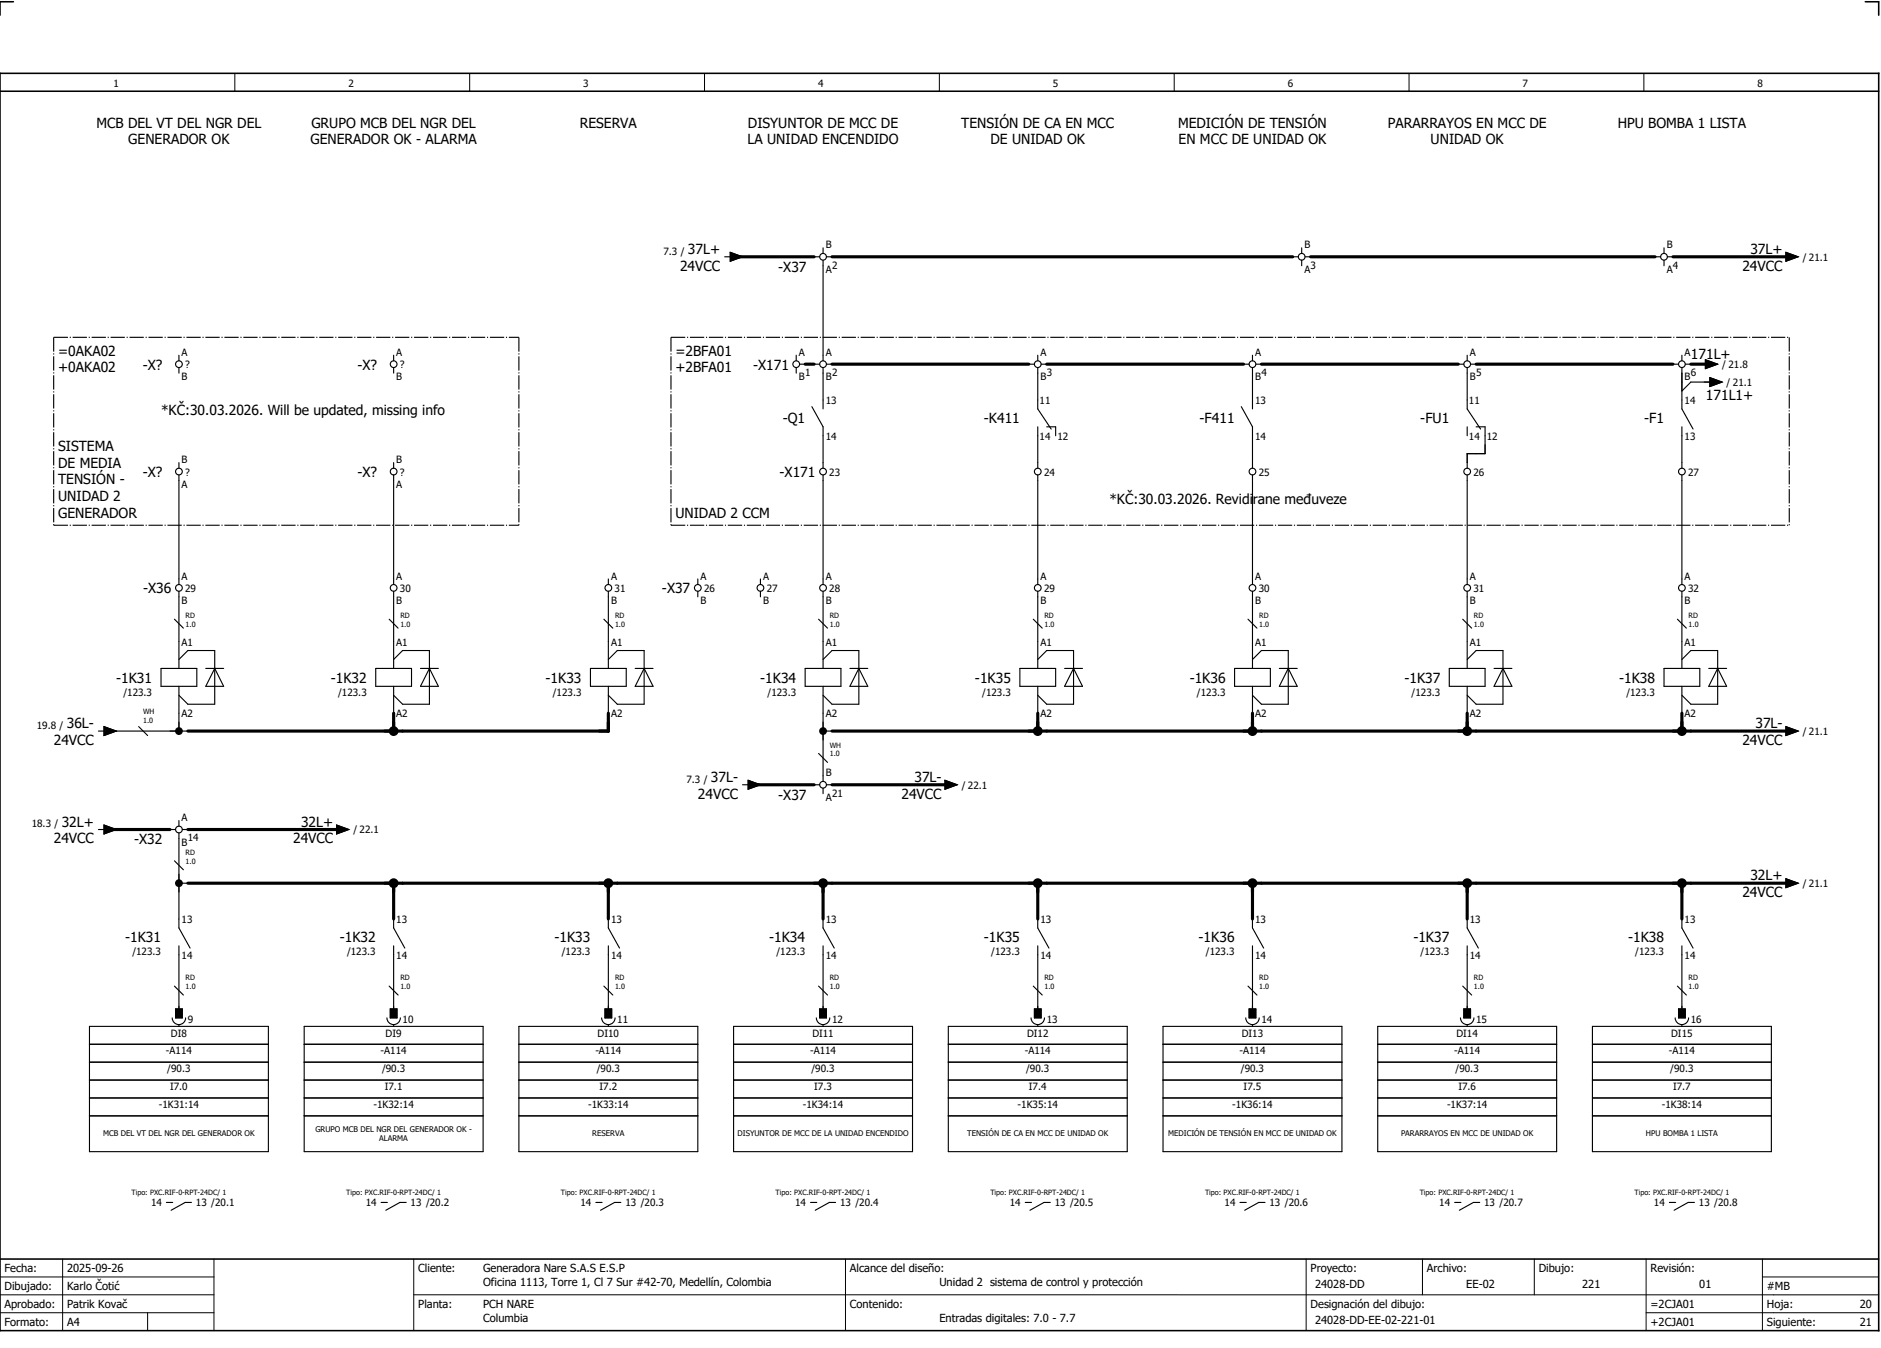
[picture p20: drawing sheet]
<svg xmlns="http://www.w3.org/2000/svg" width="421mm" height="301mm" viewBox="0 0 421 301" stroke-linecap="round" stroke-linejoin="round" font-family="sans-serif">
<defs><g id="words">
<g font-size="3.1">
<text x="21.6" y="28.5">MCB DEL VT DEL NGR DEL</text>
<text x="69.6" y="28.5">GRUPO MCB DEL NGR DEL</text>
<text x="129.6" y="28.5">RESERVA</text>
<text x="167.2" y="28.5">DISYUNTOR DE MCC DE</text>
<text x="214.9" y="28.5">TENSIÓN DE CA EN MCC</text>
<text x="263.4" y="28.5">MEDICIÓN DE TENSIÓN</text>
<text x="310.2" y="28.5">PARARRAYOS EN MCC DE</text>
<text x="361.7" y="28.5">HPU BOMBA 1 LISTA</text>
<text x="28.7" y="32.3">GENERADOR OK</text>
<text x="69.4" y="32.3">GENERADOR OK - ALARMA</text>
<text x="167.1" y="32.3">LA UNIDAD ENCENDIDO</text>
<text x="221.4" y="32.3">DE UNIDAD OK</text>
<text x="263.5" y="32.3">EN MCC DE UNIDAD OK</text>
<text x="319.8" y="32.3">UNIDAD OK</text>
<text x="153.8" y="56.8">37L+</text>
<text x="391.3" y="56.8">37L+</text>
<text x="152" y="60.5">24VCC</text>
<text x="174" y="60.7">-X37</text>
<text x="389.5" y="60.5">24VCC</text>
<text x="13" y="79.5">=0AKA02</text>
<text x="13" y="83.3">+0AKA02</text>
<text x="31.9" y="82.6">-X?</text>
<text x="79.9" y="82.6">-X?</text>
<text x="151" y="79.5">=2BFA01</text>
<text x="151" y="83.3">+2BFA01</text>
<text x="168.4" y="82.7">-X171</text>
<text x="378" y="80.2">171L+</text>
<text x="381.4" y="89.5">171L1+</text>
<text x="36" y="92.8">*KČ:30.03.2026. Will be updated, missing info</text>
<text x="175" y="94.6">-Q1</text>
<text x="220" y="94.6">-K411</text>
<text x="268.2" y="94.6">-F411</text>
<text x="317.5" y="94.6">-FU1</text>
<text x="367.6" y="94.6">-F1</text>
<text x="13" y="100.8">SISTEMA</text>
<text x="13" y="104.5">DE MEDIA</text>
<text x="31.9" y="106.6">-X?</text>
<text x="79.9" y="106.6">-X?</text>
<text x="174.3" y="106.6">-X171</text>
<text x="13" y="108.3">TENSIÓN -</text>
<text x="13" y="112">UNIDAD 2</text>
<text x="248" y="112.8">*KČ:30.03.2026. Revidirane međuveze</text>
<text x="13" y="115.8">GENERADOR</text>
<text x="151" y="115.8">UNIDAD 2 CCM</text>
<text x="32" y="132.6">-X36</text>
<text x="148" y="132.6">-X37</text>
<text x="26" y="152.6">-1K31</text>
<text x="74" y="152.6">-1K32</text>
<text x="122" y="152.6">-1K33</text>
<text x="170" y="152.6">-1K34</text>
<text x="218" y="152.6">-1K35</text>
<text x="266" y="152.6">-1K36</text>
<text x="314" y="152.6">-1K37</text>
<text x="362" y="152.6">-1K38</text>
<text x="12" y="166.5">24VCC</text>
<text x="14.9" y="162.8">36L-</text>
<text x="389.5" y="166.5">24VCC</text>
<text x="392.4" y="162.8">37L-</text>
<text x="156" y="178.5">24VCC</text>
<text x="158.9" y="174.8">37L-</text>
<text x="174" y="178.7">-X37</text>
<text x="201.5" y="178.5">24VCC</text>
<text x="204.4" y="174.8">37L-</text>
<text x="13.8" y="184.8">32L+</text>
<text x="67.3" y="184.8">32L+</text>
<text x="12" y="188.5">24VCC</text>
<text x="30" y="188.7">-X32</text>
<text x="65.5" y="188.5">24VCC</text>
<text x="391.3" y="196.8">32L+</text>
<text x="389.5" y="200.5">24VCC</text>
<text x="28" y="210.6">-1K31</text>
<text x="76" y="210.6">-1K32</text>
<text x="124" y="210.6">-1K33</text>
<text x="172" y="210.6">-1K34</text>
<text x="220" y="210.6">-1K35</text>
<text x="268" y="210.6">-1K36</text>
<text x="316" y="210.6">-1K37</text>
<text x="364" y="210.6">-1K38</text>
</g>
<g font-size="2.5">
<text x="1" y="284.4">Fecha:</text>
<text x="15" y="284.4">2025-09-26</text>
<text x="93.5" y="284.4">Cliente:</text>
<text x="108" y="284.4">Generadora Nare S.A.S E.S.P</text>
<text x="108" y="287.4">Oficina 1113, Torre 1, Cl 7 Sur #42-70, Medellín, Colombia</text>
<text x="190" y="284.4">Alcance del diseño:</text>
<text x="210" y="287.4">Unidad 2 sistema de control y protección</text>
<text x="293" y="284.4">Proyecto:</text>
<text x="294" y="287.9">24028-DD</text>
<text x="319" y="284.4">Archivo:</text>
<text x="327.8" y="287.9">EE-02</text>
<text x="344" y="284.4">Dibujo:</text>
<text x="353.7" y="287.9">221</text>
<text x="369" y="284.4">Revisión:</text>
<text x="379.9" y="287.9">01</text>
<text x="1" y="288.4">Dibujado:</text>
<text x="1" y="292.4">Aprobado:</text>
<text x="15" y="288.4">Karlo Čotić</text>
<text x="15" y="292.4">Patrik Kovač</text>
<text x="93.5" y="292.4">Planta:</text>
<text x="108" y="292.4">PCH NARE</text>
<text x="190" y="292.4">Contenido:</text>
<text x="293" y="292.4">Designación del dibujo:</text>
<text x="369" y="292.4">=2CJA01</text>
<text x="395" y="292.4">Hoja:</text>
<text x="395" y="288.4">#MB</text>
<text x="415.8" y="292.4">20</text>
<text x="1" y="296.4">Formato:</text>
<text x="15" y="296.4">A4</text>
<text x="108" y="295.4">Columbia</text>
<text x="210" y="295.4">Entradas digitales: 7.0 - 7.7</text>
<text x="294" y="295.9">24028-DD-EE-02-221-01</text>
<text x="369" y="296.4">+2CJA01</text>
<text x="395" y="296.4">Siguiente:</text>
<text x="415.8" y="296.4">21</text>
</g>
<g font-size="2.2">
<text x="25.4" y="19.4">1</text>
<text x="77.9" y="19.4">2</text>
<text x="130.4" y="19.4">3</text>
<text x="182.9" y="19.4">4</text>
<text x="235.4" y="19.4">5</text>
<text x="287.9" y="19.4">6</text>
<text x="340.4" y="19.4">7</text>
<text x="392.9" y="19.4">8</text>
<text x="148.3" y="56.9">7.3 /</text>
<text x="184.6" y="55.5">B</text>
<text x="291.6" y="55.5">B</text>
<text x="372.6" y="55.5">B</text>
<text x="403" y="58.3">/ 21.1</text>
<text x="184.6" y="61">A</text>
<text x="186" y="60">2</text>
<text x="291.6" y="61">A</text>
<text x="293" y="60">3</text>
<text x="372.6" y="61">A</text>
<text x="374" y="60">4</text>
<text x="40.6" y="79.5">A</text>
<text x="41.4" y="82.3">?</text>
<text x="88.6" y="79.5">A</text>
<text x="89.4" y="82.3">?</text>
<text x="178.6" y="79.5">A</text>
<text x="184.6" y="79.5">A</text>
<text x="232.6" y="79.5">A</text>
<text x="280.6" y="79.5">A</text>
<text x="328.6" y="79.5">A</text>
<text x="376.6" y="79.5">A</text>
<text x="385" y="82.3">/ 21.8</text>
<text x="40.6" y="85">B</text>
<text x="88.6" y="85">B</text>
<text x="178.6" y="84.9">B</text>
<text x="180" y="84">1</text>
<text x="184.6" y="85">B</text>
<text x="186" y="84">2</text>
<text x="232.6" y="85">B</text>
<text x="234" y="84">3</text>
<text x="280.6" y="85">B</text>
<text x="282" y="84">4</text>
<text x="328.6" y="85">B</text>
<text x="330" y="84">5</text>
<text x="376.6" y="85">B</text>
<text x="378" y="84">6</text>
<text x="386" y="86.3">/ 21.1</text>
<text x="184.6" y="90.3">13</text>
<text x="232.4" y="90.3">11</text>
<text x="280.6" y="90.3">13</text>
<text x="328.4" y="90.3">11</text>
<text x="376.6" y="90.3">14</text>
<text x="184.6" y="98.2">14</text>
<text x="232.4" y="98.2">14</text>
<text x="236.4" y="98.2">12</text>
<text x="280.6" y="98.2">14</text>
<text x="328.4" y="98.2">14</text>
<text x="332.4" y="98.2">12</text>
<text x="376.6" y="98.2">13</text>
<text x="40.6" y="103.5">B</text>
<text x="41.4" y="106.3">?</text>
<text x="88.6" y="103.5">B</text>
<text x="89.4" y="106.3">?</text>
<text x="185.4" y="106.3">23</text>
<text x="233.4" y="106.3">24</text>
<text x="281.4" y="106.3">25</text>
<text x="329.4" y="106.3">26</text>
<text x="377.4" y="106.3">27</text>
<text x="40.6" y="109">A</text>
<text x="88.6" y="109">A</text>
<text x="40.6" y="129.5">A</text>
<text x="88.6" y="129.5">A</text>
<text x="136.6" y="129.5">A</text>
<text x="156.6" y="129.5">A</text>
<text x="170.6" y="129.5">A</text>
<text x="184.6" y="129.5">A</text>
<text x="232.6" y="129.5">A</text>
<text x="280.6" y="129.5">A</text>
<text x="328.6" y="129.5">A</text>
<text x="376.6" y="129.5">A</text>
<text x="40.6" y="135">B</text>
<text x="41.4" y="132.3">29</text>
<text x="88.6" y="135">B</text>
<text x="89.4" y="132.3">30</text>
<text x="136.6" y="135">B</text>
<text x="137.4" y="132.3">31</text>
<text x="156.6" y="135">B</text>
<text x="157.4" y="132.3">26</text>
<text x="170.6" y="135">B</text>
<text x="171.4" y="132.3">27</text>
<text x="184.6" y="135">B</text>
<text x="185.4" y="132.3">28</text>
<text x="232.6" y="135">B</text>
<text x="233.4" y="132.3">29</text>
<text x="280.6" y="135">B</text>
<text x="281.4" y="132.3">30</text>
<text x="328.6" y="135">B</text>
<text x="329.4" y="132.3">31</text>
<text x="376.6" y="135">B</text>
<text x="377.4" y="132.3">32</text>
<text x="40.6" y="144.3">A1</text>
<text x="88.6" y="144.3">A1</text>
<text x="136.6" y="144.3">A1</text>
<text x="184.6" y="144.3">A1</text>
<text x="232.6" y="144.3">A1</text>
<text x="280.6" y="144.3">A1</text>
<text x="328.6" y="144.3">A1</text>
<text x="376.6" y="144.3">A1</text>
<text x="27.6" y="155.5">/123.3</text>
<text x="75.6" y="155.5">/123.3</text>
<text x="123.6" y="155.5">/123.3</text>
<text x="171.6" y="155.5">/123.3</text>
<text x="219.6" y="155.5">/123.3</text>
<text x="267.6" y="155.5">/123.3</text>
<text x="315.6" y="155.5">/123.3</text>
<text x="363.6" y="155.5">/123.3</text>
<text x="40.6" y="160.2">A2</text>
<text x="88.6" y="160.2">A2</text>
<text x="136.6" y="160.2">A2</text>
<text x="184.6" y="160.2">A2</text>
<text x="232.6" y="160.2">A2</text>
<text x="280.6" y="160.2">A2</text>
<text x="328.6" y="160.2">A2</text>
<text x="376.6" y="160.2">A2</text>
<text x="8.2" y="162.9">19.8 /</text>
<text x="403" y="164.3">/ 21.1</text>
<text x="184.6" y="173.5">B</text>
<text x="153.4" y="174.9">7.3 /</text>
<text x="184.6" y="179">A</text>
<text x="186" y="178">21</text>
<text x="215" y="176.3">/ 22.1</text>
<text x="7.1" y="184.9">18.3 /</text>
<text x="40.6" y="183.5">A</text>
<text x="40.6" y="189">B</text>
<text x="42" y="188">14</text>
<text x="79" y="186.3">/ 22.1</text>
<text x="403" y="198.3">/ 21.1</text>
<text x="40.6" y="206.3">13</text>
<text x="88.6" y="206.3">13</text>
<text x="136.6" y="206.3">13</text>
<text x="184.6" y="206.3">13</text>
<text x="232.6" y="206.3">13</text>
<text x="280.6" y="206.3">13</text>
<text x="328.6" y="206.3">13</text>
<text x="376.6" y="206.3">13</text>
<text x="29.6" y="213.5">/123.3</text>
<text x="40.6" y="214.2">14</text>
<text x="77.6" y="213.5">/123.3</text>
<text x="88.6" y="214.2">14</text>
<text x="125.6" y="213.5">/123.3</text>
<text x="136.6" y="214.2">14</text>
<text x="173.6" y="213.5">/123.3</text>
<text x="184.6" y="214.2">14</text>
<text x="221.6" y="213.5">/123.3</text>
<text x="232.6" y="214.2">14</text>
<text x="269.6" y="213.5">/123.3</text>
<text x="280.6" y="214.2">14</text>
<text x="317.6" y="213.5">/123.3</text>
<text x="328.6" y="214.2">14</text>
<text x="365.6" y="213.5">/123.3</text>
<text x="376.6" y="214.2">14</text>
<text x="38.2" y="231.8">DI8</text>
<text x="42" y="228.7">9</text>
<text x="86.2" y="231.8">DI9</text>
<text x="90" y="228.7">10</text>
<text x="133.6" y="231.8">DI10</text>
<text x="138" y="228.7">11</text>
<text x="181.6" y="231.8">DI11</text>
<text x="186" y="228.7">12</text>
<text x="229.6" y="231.8">DI12</text>
<text x="234" y="228.7">13</text>
<text x="277.6" y="231.8">DI13</text>
<text x="282" y="228.7">14</text>
<text x="325.6" y="231.8">DI14</text>
<text x="330" y="228.7">15</text>
<text x="373.6" y="231.8">DI15</text>
<text x="378" y="228.7">16</text>
<text x="37.1" y="235.6">-A114</text>
<text x="37.4" y="239.6">/90.3</text>
<text x="85.1" y="235.6">-A114</text>
<text x="85.4" y="239.6">/90.3</text>
<text x="133.1" y="235.6">-A114</text>
<text x="133.4" y="239.6">/90.3</text>
<text x="181.1" y="235.6">-A114</text>
<text x="181.4" y="239.6">/90.3</text>
<text x="229.1" y="235.6">-A114</text>
<text x="229.4" y="239.6">/90.3</text>
<text x="277.1" y="235.6">-A114</text>
<text x="277.4" y="239.6">/90.3</text>
<text x="325.1" y="235.6">-A114</text>
<text x="325.4" y="239.6">/90.3</text>
<text x="373.1" y="235.6">-A114</text>
<text x="373.4" y="239.6">/90.3</text>
<text x="38" y="243.6">I7.0</text>
<text x="86" y="243.6">I7.1</text>
<text x="134" y="243.6">I7.2</text>
<text x="182" y="243.6">I7.3</text>
<text x="230" y="243.6">I7.4</text>
<text x="278" y="243.6">I7.5</text>
<text x="326" y="243.6">I7.6</text>
<text x="374" y="243.6">I7.7</text>
<text x="35.5" y="247.6">-1K31:14</text>
<text x="83.5" y="247.6">-1K32:14</text>
<text x="131.5" y="247.6">-1K33:14</text>
<text x="179.5" y="247.6">-1K34:14</text>
<text x="227.5" y="247.6">-1K35:14</text>
<text x="275.5" y="247.6">-1K36:14</text>
<text x="323.5" y="247.6">-1K37:14</text>
<text x="371.5" y="247.6">-1K38:14</text>
<text x="33.8" y="269.6">14</text>
<text x="43.8" y="269.6">13 /20.1</text>
<text x="81.8" y="269.6">14</text>
<text x="91.8" y="269.6">13 /20.2</text>
<text x="129.8" y="269.6">14</text>
<text x="139.8" y="269.6">13 /20.3</text>
<text x="177.8" y="269.6">14</text>
<text x="187.8" y="269.6">13 /20.4</text>
<text x="225.8" y="269.6">14</text>
<text x="235.8" y="269.6">13 /20.5</text>
<text x="273.8" y="269.6">14</text>
<text x="283.8" y="269.6">13 /20.6</text>
<text x="321.8" y="269.6">14</text>
<text x="331.8" y="269.6">13 /20.7</text>
<text x="369.8" y="269.6">14</text>
<text x="379.8" y="269.6">13 /20.8</text>
</g>
<g font-size="1.7">
<text x="23.1" y="254">MCB DEL VT DEL NGR DEL GENERADOR OK</text>
<text x="70.5" y="252.9">GRUPO MCB DEL NGR DEL GENERADOR OK -</text>
<text x="84.8" y="255">ALARMA</text>
<text x="132.4" y="254">RESERVA</text>
<text x="164.9" y="254">DISYUNTOR DE MCC DE LA UNIDAD ENCENDIDO</text>
<text x="216.2" y="254">TENSIÓN DE CA EN MCC DE UNIDAD OK</text>
<text x="261.2" y="254">MEDICIÓN DE TENSIÓN EN MCC DE UNIDAD OK</text>
<text x="313.2" y="254">PARARRAYOS EN MCC DE UNIDAD OK</text>
<text x="368" y="254">HPU BOMBA 1 LISTA</text>
</g>
<g font-size="1.6">
<text x="41.5" y="140">1.0</text>
<text x="41.5" y="138.1">RD</text>
<text x="89.5" y="140">1.0</text>
<text x="89.5" y="138.1">RD</text>
<text x="137.5" y="140">1.0</text>
<text x="137.5" y="138.1">RD</text>
<text x="185.5" y="140">1.0</text>
<text x="185.5" y="138.1">RD</text>
<text x="233.5" y="140">1.0</text>
<text x="233.5" y="138.1">RD</text>
<text x="281.5" y="140">1.0</text>
<text x="281.5" y="138.1">RD</text>
<text x="329.5" y="140">1.0</text>
<text x="329.5" y="138.1">RD</text>
<text x="377.5" y="140">1.0</text>
<text x="377.5" y="138.1">RD</text>
<text x="32" y="161.6">1.0</text>
<text x="32" y="159.6">WH</text>
<text x="185.5" y="167.1">WH</text>
<text x="185.5" y="169.1">1.0</text>
<text x="41.5" y="191.1">RD</text>
<text x="41.5" y="193.1">1.0</text>
<text x="41.5" y="221.1">1.0</text>
<text x="41.5" y="219.1">RD</text>
<text x="89.5" y="221.1">1.0</text>
<text x="89.5" y="219.1">RD</text>
<text x="137.5" y="221.1">1.0</text>
<text x="137.5" y="219.1">RD</text>
<text x="185.5" y="221.1">1.0</text>
<text x="185.5" y="219.1">RD</text>
<text x="233.5" y="221.1">1.0</text>
<text x="233.5" y="219.1">RD</text>
<text x="281.5" y="221.1">1.0</text>
<text x="281.5" y="219.1">RD</text>
<text x="329.5" y="221.1">1.0</text>
<text x="329.5" y="219.1">RD</text>
<text x="377.5" y="221.1">1.0</text>
<text x="377.5" y="219.1">RD</text>
<text x="29.4" y="267.1">Tipo: PXC.RIF-0-RPT-24DC/ 1</text>
<text x="77.4" y="267.1">Tipo: PXC.RIF-0-RPT-24DC/ 1</text>
<text x="125.4" y="267.1">Tipo: PXC.RIF-0-RPT-24DC/ 1</text>
<text x="173.4" y="267.1">Tipo: PXC.RIF-0-RPT-24DC/ 1</text>
<text x="221.4" y="267.1">Tipo: PXC.RIF-0-RPT-24DC/ 1</text>
<text x="269.4" y="267.1">Tipo: PXC.RIF-0-RPT-24DC/ 1</text>
<text x="317.4" y="267.1">Tipo: PXC.RIF-0-RPT-24DC/ 1</text>
<text x="365.4" y="267.1">Tipo: PXC.RIF-0-RPT-24DC/ 1</text>
</g>
</g></defs>
<path d="M0 16.4h420v281h-420zM3 .4h-3v3M417 .4h3v3M0 20.4h420M0 281.4h420" fill="none" stroke="#000" stroke-width=".35"/>
<g fill="none" stroke="#000" stroke-width=".22">
<path d="M52.5 16.4v4M105 16.4v4M157.5 16.4v4M210 16.4v4M262.5 16.4v4M315 16.4v4M367.5 16.4v4M0 285.4h47.8M0 293.4h47.8M14 281.4v16M33 293.4v4M47.8 281.4v16"/>
<path d="M47.8 289.4h-47.8M92.5 281.4v16M92.5 289.4h327.5M189 281.4v16M292 281.4v15.8M318 281.4v8M343 281.4v8M368 281.4v15.8M368 293.4h52M394 285.4h26M394 281.4v15.8"/>
</g>
<g fill="none" stroke="#000" stroke-width=".7">
<path d="M164 57.4h18M186 57.4h103M293 57.4h77M374 57.4h26M180 81.4h2M186 81.4h44M234 81.4h44M282 81.4h44M330 81.4h44M378 81.4h4M88 159.4v4M136 159.4v4h-94"/>
<path d="M232 159.4v4M280 159.4v4M328 159.4v4M376 159.4v4M168 175.4h14M186 163.4h214M186 175.4h26M24 185.4h14M42 197.4h358M42 185.4h34M88 197.4v8M136 197.4v8"/>
<path d="M184 197.4v8M232 197.4v8M280 197.4v8M328 197.4v8M376 197.4v8"/>
</g>
<g fill="none" stroke="#000" stroke-width=".25">
<path d="M162 57.4h1.3M163.3 56.4l2.7 1-2.7 1zM182 57.4h1.3M184 55.4v1.2M184 58.1v22.5M184.8 57.4h1.2M289 57.4h1.3M291 55.4v1.2M291 58.1v1.3M291.8 57.4h1.2M370 57.4h1.2M372 55.4v1.2"/>
<path d="M372 58.1v1.3M372.7 57.4h1.3M398 57.4h1.2M399.2 56.4l2.8 1-2.8 1zM40 79.4v1.2M88 79.4v1.2M178 79.4v1.2M232 79.4v1.2M280 79.4v1.2M328 79.4v1.2M376 79.4v1.2M40 82.1v1.3"/>
<path d="M88 82.1v1.3M178 82.1v1.3M178.8 81.4h1.2M181.5 90.9l2.5 4.5v9.2M182 81.4h1.3M184 82.1v9.3M184.8 81.4h1.2M230 81.4h1.3M232 82.1v9.3l3 4.5M232 95.4v9.2M232.8 81.4h1.2M234 95.4h2v2"/>
<path d="M277.5 90.9l2.5 4.5v9.2M278 81.4h1.3M280 82.1v9.3M280.8 81.4h1.2M326 81.4h1.3M328 82.1v9.3l3 4.5M328 95.4v2M328.8 81.4h1.2M330 95.4h2v6h-4v3.2M374 81.4h1.2M376 82.1v9.3l2.5 4.5M376 95.4v9.2"/>
<path d="M376.7 81.4h1.3M380 81.4h1.3M381.3 80.4l2.7 1-2.7 1zM382.2 84.4l2.8 1-2.8 1zM383 85.4h-5l-2 2M40 103.4v1.2M40 106.1v24.5M88 103.4v1.2M88 106.1v24.5M184 106.1v24.5M232 106.1v24.5M280 106.1v24.5"/>
<path d="M328 106.1v24.5M376 106.1v24.5M39 138.4l2 2M40 132.1v17.3M87 138.4l2 2M88 132.1v17.3M135 138.4l2 2M136 129.4v1.2M136 132.1v17.3M156 129.4v1.2M156 132.1v1.3M170 129.4v1.2"/>
<path d="M170 132.1v1.3M183 138.4l2 2M184 132.1v17.3M231 138.4l2 2M232 132.1v17.3M279 138.4l2 2M280 132.1v17.3M327 138.4l2 2M328 132.1v17.3M375 138.4l2 2M376 132.1v17.3M36 149.4h8v4h-8z"/>
<path d="M40 153.4v10M40 147.4l2-2h6v12h-6l-2-2M46 149.4h4M48 149.4h.1M48 149.4l2 4h-4zM84 149.4h8v4h-8zM88 153.4v6M88 147.4l2-2h6v12h-6l-2-2M94 149.4h4M96 149.4h.1M96 149.4l2 4h-4zM132 149.4h8v4h-8z"/>
<path d="M136 153.4v6M136 147.4l2-2h6v12h-6l-2-2M142 149.4h4M144 149.4h.1M144 149.4l2 4h-4zM180 149.4h8v4h-8zM184 153.4v21.2M184 147.4l2-2h6v12h-6l-2-2M190 149.4h4M192 149.4h.1M192 149.4l2 4h-4zM228 149.4h8v4h-8z"/>
<path d="M232 153.4v6M232 147.4l2-2h6v12h-6l-2-2M238 149.4h4M240 149.4h.1M240 149.4l2 4h-4zM276 149.4h8v4h-8zM280 153.4v6M280 147.4l2-2h6v12h-6l-2-2M286 149.4h4M288 149.4h.1M288 149.4l2 4h-4zM324 149.4h8v4h-8z"/>
<path d="M328 153.4v6M328 147.4l2-2h6v12h-6l-2-2M334 149.4h4M336 149.4h.1M336 149.4l2 4h-4zM372 149.4h8v4h-8zM376 153.4v6M376 147.4l2-2h6v12h-6l-2-2M382 149.4h4M384 149.4h.1M384 149.4l2 4h-4zM22 163.4h1.2"/>
<path d="M23.2 162.4l2.8 1-2.8 1zM24 163.4h18M31 162.4l2 2M166 175.4h1.3M167.3 174.4l2.7 1-2.7 1zM182 175.4h1.3M183 168.4l2 2M184 163.4h2M184 176.1v1.3M184.8 175.4h1.2M210 175.4h1.3M211.3 174.4l2.7 1-2.7 1z"/>
<path d="M398 163.4h1.2M399.2 162.4l2.8 1-2.8 1zM22 185.4h1.2M23.2 184.4l2.8 1-2.8 1zM38 185.4h1.3M39 192.4l2 2M40 183.4v1.2M40 186.1v21.3l2.5 4.5M40 197.4h2M40.8 185.4h1.2M74 185.4h1.2M75.2 184.4l2.8 1-2.8 1z"/>
<path d="M398 197.4h1.2M399.2 196.4l2.8 1-2.8 1zM40 211.4v14M88 205.4v2l2.5 4.5M88 211.4v14M136 205.4v2l2.5 4.5M136 211.4v14M184 205.4v2l2.5 4.5M184 211.4v14M232 205.4v2l2.5 4.5M232 211.4v14M280 205.4v2l2.5 4.5"/>
<path d="M280 211.4v14M328 205.4v2l2.5 4.5M328 211.4v14M376 205.4v2l2.5 4.5M376 211.4v14M20 237.4h40M20 229.4h40v28h-40zM20 233.4h40M38.5 227.5a1.5 1.5 0 0 0 1.5 1.5 1.5 1.5 0 0 0 1.5-1.5M39 220.4l2 2M39.3 225.5h1.5v2h-1.5zM40 229.1v.3"/>
<path d="M68 237.4h40M68 233.4h40M68 229.4h40v28h-40zM86.5 227.5a1.5 1.5 0 0 0 1.5 1.5 1.5 1.5 0 0 0 1.5-1.5M87 220.4l2 2M87.3 225.5h1.5v2h-1.5zM88 229.1v.3M116 237.4h40M116 233.4h40M116 229.4h40v28h-40zM134.5 227.5a1.5 1.5 0 0 0 1.5 1.5 1.5 1.5 0 0 0 1.5-1.5M135 220.4l2 2"/>
<path d="M135.3 225.5h1.5v2h-1.5zM136 229.1v.3M164 237.4h40M164 233.4h40M164 229.4h40v28h-40zM182.5 227.5a1.5 1.5 0 0 0 1.5 1.5 1.5 1.5 0 0 0 1.5-1.5M183 220.4l2 2M183.3 225.5h1.5v2h-1.5zM184 229.1v.3M212 237.4h40M212 233.4h40M212 229.4h40v28h-40z"/>
<path d="M230.5 227.5a1.5 1.5 0 0 0 1.5 1.5 1.5 1.5 0 0 0 1.5-1.5M231 220.4l2 2M231.3 225.5h1.5v2h-1.5zM232 229.1v.3M260 237.4h40M260 233.4h40M260 229.4h40v28h-40zM278.5 227.5a1.5 1.5 0 0 0 1.5 1.5 1.5 1.5 0 0 0 1.5-1.5M279 220.4l2 2M279.3 225.5h1.5v2h-1.5zM280 229.1v.3M308 237.4h40"/>
<path d="M308 233.4h40M308 229.4h40v28h-40zM326.5 227.5a1.5 1.5 0 0 0 1.5 1.5 1.5 1.5 0 0 0 1.5-1.5M327 220.4l2 2M327.3 225.5h1.5v2h-1.5zM328 229.1v.3M356 237.4h40M356 233.4h40M356 229.4h40v28h-40zM374.5 227.5a1.5 1.5 0 0 0 1.5 1.5 1.5 1.5 0 0 0 1.5-1.5M375 220.4l2 2M375.2 225.5h1.5v2h-1.5z"/>
<path d="M376 229.1v.3M20 249.4h40M20 245.4h40M20 241.4h40M68 249.4h40M68 245.4h40M68 241.4h40M116 249.4h40M116 245.4h40M116 241.4h40M164 249.4h40M164 245.4h40"/>
<path d="M164 241.4h40M212 249.4h40M212 245.4h40M212 241.4h40M260 249.4h40M260 245.4h40M260 241.4h40M308 249.4h40M308 245.4h40M308 241.4h40M356 249.4h40M356 245.4h40"/>
<path d="M356 241.4h40M37.2 268.7h1.4M42.8 268.7h-1.4l-3.1 1.8M85.2 268.7h1.4M90.8 268.7h-1.4l-3.1 1.8M133.2 268.7h1.4M138.8 268.7h-1.4l-3.1 1.8M181.2 268.7h1.4M186.8 268.7h-1.4l-3.1 1.8M229.2 268.7h1.4M234.8 268.7h-1.4l-3.1 1.8M277.2 268.7h1.4"/>
<path d="M282.8 268.7h-1.4l-3.1 1.8M325.2 268.7h1.4M330.8 268.7h-1.4l-3.1 1.8M373.2 268.7h1.4M378.8 268.7h-1.4l-3.1 1.8"/>
<circle cx="184" cy="57.4" r=".75"/>
<circle cx="291" cy="57.4" r=".75"/>
<circle cx="372" cy="57.4" r=".75"/>
<circle cx="40" cy="81.4" r=".75"/>
<circle cx="88" cy="81.4" r=".75"/>
<circle cx="178" cy="81.4" r=".75"/>
<circle cx="184" cy="81.4" r=".75"/>
<circle cx="232" cy="81.4" r=".75"/>
<circle cx="280" cy="81.4" r=".75"/>
<circle cx="328" cy="81.4" r=".75"/>
<circle cx="376" cy="81.4" r=".75"/>
<circle cx="40" cy="105.4" r=".75"/>
<circle cx="88" cy="105.4" r=".75"/>
<circle cx="184" cy="105.4" r=".75"/>
<circle cx="232" cy="105.4" r=".75"/>
<circle cx="280" cy="105.4" r=".75"/>
<circle cx="328" cy="105.4" r=".75"/>
<circle cx="376" cy="105.4" r=".75"/>
<circle cx="40" cy="131.4" r=".75"/>
<circle cx="88" cy="131.4" r=".75"/>
<circle cx="136" cy="131.4" r=".75"/>
<circle cx="156" cy="131.4" r=".75"/>
<circle cx="170" cy="131.4" r=".75"/>
<circle cx="184" cy="131.4" r=".75"/>
<circle cx="232" cy="131.4" r=".75"/>
<circle cx="280" cy="131.4" r=".75"/>
<circle cx="328" cy="131.4" r=".75"/>
<circle cx="376" cy="131.4" r=".75"/>
<circle cx="184" cy="175.4" r=".75"/>
<circle cx="40" cy="185.4" r=".75"/>
</g>
<g fill="#000">
<circle cx="40" cy="163.4" r=".88"/>
<circle cx="88" cy="163.4" r="1.1"/>
<circle cx="184" cy="163.4" r=".88"/>
<circle cx="232" cy="163.4" r="1.1"/>
<circle cx="280" cy="163.4" r="1.1"/>
<circle cx="328" cy="163.4" r="1.1"/>
<circle cx="376" cy="163.4" r="1.1"/>
<circle cx="40" cy="197.4" r=".88"/>
<circle cx="88" cy="197.4" r="1.1"/>
<circle cx="136" cy="197.4" r="1.1"/>
<circle cx="184" cy="197.4" r="1.1"/>
<circle cx="232" cy="197.4" r="1.1"/>
<circle cx="280" cy="197.4" r="1.1"/>
<circle cx="328" cy="197.4" r="1.1"/>
<circle cx="376" cy="197.4" r="1.1"/>
</g>
<g fill="#000" stroke="#000" stroke-width=".22">
<path d="M163.3 56.4l2.7 1-2.7 1zM399.2 56.4l2.8 1-2.8 1zM381.3 80.4l2.7 1-2.7 1zM382.2 84.4l2.8 1-2.8 1zM23.2 162.4l2.8 1-2.8 1zM167.3 174.4l2.7 1-2.7 1zM211.3 174.4l2.7 1-2.7 1zM399.2 162.4l2.8 1-2.8 1zM23.2 184.4l2.8 1-2.8 1zM75.2 184.4l2.8 1-2.8 1zM399.2 196.4l2.8 1-2.8 1zM39.3 225.5h1.5v2h-1.5z"/>
<path d="M87.3 225.5h1.5v2h-1.5zM135.3 225.5h1.5v2h-1.5zM183.3 225.5h1.5v2h-1.5zM231.3 225.5h1.5v2h-1.5zM279.3 225.5h1.5v2h-1.5zM327.3 225.5h1.5v2h-1.5zM375.2 225.5h1.5v2h-1.5z"/>
</g>
<path d="M12 75.4h104M12 75.4v42M116 75.4v42M150 75.4h250M150 75.4v42M400 75.4v42M12 117.4h104M150 117.4h250" fill="none" stroke="#000" stroke-width=".25" stroke-dasharray="3.2 .4 .3 .4" stroke-linecap="butt"/>
<use href="#words"/>
</svg>
